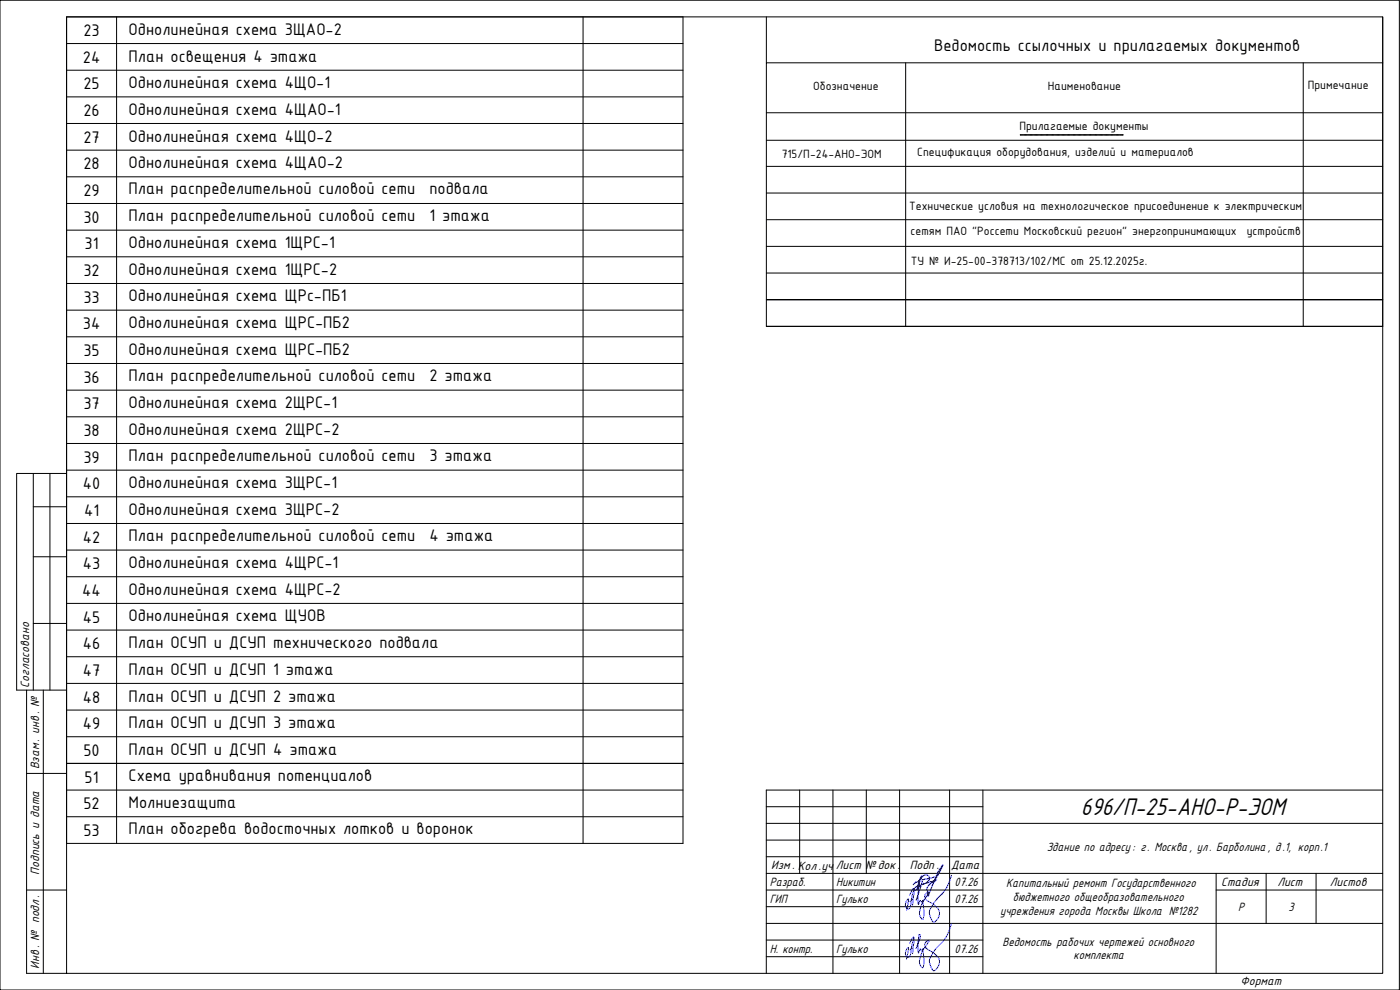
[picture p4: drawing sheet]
<svg xmlns="http://www.w3.org/2000/svg" width="420mm" height="297mm" viewBox="0 0 420 297" stroke-linecap="round" stroke-linejoin="round" font-family="sans-serif">
<defs><g id="words">
<text font-size="8" x="324.4" y="244.5">696/П-25-АНО-Р-ЭОМ</text>
<g font-size="5.4">
<text x="25" y="10.8">23</text>
<text x="38.6" y="10.5">Однолинейная схема 3ЩАО-2</text>
<text x="280.3" y="15.3">Ведомость ссылочных и прилагаемых документов</text>
<text x="24.9" y="18.8">24</text>
<text x="38.6" y="18.5">План освещения 4 этажа</text>
<text x="25" y="26.8">25</text>
<text x="38.6" y="26.5">Однолинейная схема 4ЩО-1</text>
<text x="25" y="34.8">26</text>
<text x="38.6" y="34.5">Однолинейная схема 4ЩАО-1</text>
<text x="25" y="42.8">27</text>
<text x="38.6" y="42.5">Однолинейная схема 4ЩО-2</text>
<text x="25" y="50.8">28</text>
<text x="38.6" y="50.5">Однолинейная схема 4ЩАО-2</text>
<text x="25" y="58.8">29</text>
<text x="38.6" y="58.3">План распределительной силовой сети</text>
<text x="128.9" y="58.3">подвала</text>
<text x="25" y="66.8">30</text>
<text x="38.6" y="66.3">План распределительной силовой сети</text>
<text x="128.9" y="66.3">1 этажа</text>
<text x="25.4" y="74.8">31</text>
<text x="38.6" y="74.5">Однолинейная схема 1ЩРС-1</text>
<text x="25" y="82.8">32</text>
<text x="38.6" y="82.5">Однолинейная схема 1ЩРС-2</text>
<text x="25" y="90.8">33</text>
<text x="38.6" y="90.5">Однолинейная схема ЩРс-ПБ1</text>
<text x="24.9" y="98.8">34</text>
<text x="38.6" y="98.5">Однолинейная схема ЩРС-ПБ2</text>
<text x="25" y="106.8">35</text>
<text x="38.6" y="106.5">Однолинейная схема ЩРС-ПБ2</text>
<text x="25" y="114.8">36</text>
<text x="38.6" y="114.3">План распределительной силовой сети</text>
<text x="128.9" y="114.3">2 этажа</text>
<text x="25" y="122.8">37</text>
<text x="38.6" y="122.5">Однолинейная схема 2ЩРС-1</text>
<text x="25" y="130.8">38</text>
<text x="38.6" y="130.5">Однолинейная схема 2ЩРС-2</text>
<text x="25" y="138.8">39</text>
<text x="38.6" y="138.3">План распределительной силовой сети</text>
<text x="128.9" y="138.3">3 этажа</text>
<text x="24.9" y="146.8">40</text>
<text x="38.6" y="146.5">Однолинейная схема 3ЩРС-1</text>
<text x="25.2" y="154.8">41</text>
<text x="38.6" y="154.5">Однолинейная схема 3ЩРС-2</text>
<text x="24.9" y="162.8">42</text>
<text x="38.6" y="162.3">План распределительной силовой сети</text>
<text x="128.9" y="162.3">4 этажа</text>
<text x="24.9" y="170.8">43</text>
<text x="38.6" y="170.5">Однолинейная схема 4ЩРС-1</text>
<text x="24.7" y="178.8">44</text>
<text x="38.6" y="178.5">Однолинейная схема 4ЩРС-2</text>
<text x="24.9" y="186.8">45</text>
<text x="38.6" y="186.4">Однолинейная схема ЩУОВ</text>
<text x="24.9" y="194.8">46</text>
<text x="38.6" y="194.5">План ОСУП и ДСУП технического подвала</text>
<text x="24.9" y="202.8">47</text>
<text x="38.6" y="202.6">План ОСУП и ДСУП 1 этажа</text>
<text x="24.9" y="210.8">48</text>
<text x="38.6" y="210.5">План ОСУП и ДСУП 2 этажа</text>
<text x="24.9" y="218.8">49</text>
<text x="38.6" y="218.5">План ОСУП и ДСУП 3 этажа</text>
<text x="25" y="226.8">50</text>
<text x="38.6" y="226.5">План ОСУП и ДСУП 4 этажа</text>
<text x="25.4" y="234.8">51</text>
<text x="38.6" y="234.3">Схема уравнивания потенциалов</text>
<text x="25" y="242.8">52</text>
<text x="38.6" y="242.5">Молниезащита</text>
<text x="25" y="250.8">53</text>
<text x="38.6" y="250.3">План обогрева водосточных лотков и воронок</text>
</g>
<g font-size="4">
<text x="8.7" y="206.3" transform="rotate(-90 8.7 206.3)">Согласовано</text>
<text x="11.7" y="230.8" transform="rotate(-90 11.7 230.8)">Взам. инв. №</text>
<text x="314.1" y="255.4">Здание по адресу: г. Москва, ул. Барболина, д.1, корп.1</text>
<text x="11.7" y="262.4" transform="rotate(-90 11.7 262.4)">Подпись и дата</text>
<text x="231.4" y="260.8">Изм. Кол .уч</text>
<text x="250.9" y="260.8">Лист № док.</text>
<text x="273.1" y="260.8">Подп.</text>
<text x="285.5" y="260.6">Дата</text>
<text x="231" y="265.8">Разраб.</text>
<text x="251" y="265.8">Никитин</text>
<text x="286.5" y="265.8">07.26</text>
<text x="302" y="266.3">Капитальный ремонт Государственного</text>
<text x="366.5" y="265.8">Стадия</text>
<text x="383.4" y="265.8">Лист</text>
<text x="399.1" y="265.8">Листов</text>
<text x="231" y="270.8">ГИП</text>
<text x="251" y="270.8">Гулько</text>
<text x="286.5" y="270.8">07.26</text>
<text x="300.2" y="274.6">учреждения города Москвы Школа №1282</text>
<text x="304" y="270.4">бюджетного общеобразовательного</text>
<text x="371.6" y="273.3">Р</text>
<text x="386.7" y="273.3">3</text>
<text x="231" y="285.8">Н. контр.</text>
<text x="251" y="285.8">Гулько</text>
<text x="286.5" y="285.8">07.26</text>
<text x="300.8" y="283.7">Ведомость рабочих чертежей основного</text>
<text x="322.2" y="287.9">комплекта</text>
<text x="11.7" y="290.6" transform="rotate(-90 11.7 290.6)">Инв. № подл.</text>
<text x="372.3" y="295.4">Формат</text>
</g>
<g font-size="3.9">
<text x="244.1" y="27.1">Обозначение</text>
<text x="314.5" y="27.1">Наименование</text>
<text x="392.5" y="26.7">Примечание</text>
<text x="305.9" y="39">Прилагаемые документы</text>
<text x="234.6" y="47.4">715/П-24-АНО-ЭОМ</text>
<text x="275.3" y="46.8">Спецификация оборудования, изделий и материалов</text>
<text x="272.9" y="63">Технические условия на технологическое присоединение к электрическим</text>
<text x="273.3" y="70.4">сетям ПАО &quot;Россети Московский регион&quot; энергопринимающих</text>
<text x="374.2" y="70.4">устройств</text>
<text x="273.3" y="79.4">ТУ № И-25-00-378713/102/МС от 25.12.2025г.</text>
</g>
</g></defs>
<!-- layer: RAMKA -->
<g fill="none" stroke="#000" stroke-width=".3">
<path d="M0 .1h420v296.9h-420zM20 5.1h395v286.9h-395zM10 152h10M10 142.1v65M15 142.1v65M20 142.1h-15v65h3M10 167.1h10M10 187.1h10M13 207.1v84.9M20 207.1h-12v84.9h12M8 232.1h12M240 237.1v25"/>
<path d="M250 237.1v54.9M260 237.1v25M270 237.1v54.9M285 237.1v54.9M295 237.1v54.9M415 237.1h-185v54.9M230 257.1h65M230 252.1h65M230 247h185M230 242h65M8 267h12M230 262.1h185"/>
<path d="M230 277.1h185M230 272h65M230 267h65M365 262.1v29.9M365 267h50M380 262.1v15M395 262.1v15M230 287h65M230 282.1h65"/>
</g>
<path d="M273 268.6l.3-.7a1.33 1.33 0 0 1 .9-1.2l.1 1-.4 3.9M274.1 269.8l-1 .7M274.3 267.2v-.2l-.9 3.5a2.08 2.08 0 0 1-.8 2.2 1.63 1.63 0 0 1-.2-2.8l.2-.2 .1 .4-.6 3.1M285.6 262.6a13.3 13.3 0 0 1-4.5 7.3l-1.6 2.4a2.72 2.72 0 0 0-.2 3l.5 1a.66 .66 0 0 0 .6 .4 .66 .66 0 0 0 .6-.5 2.83 2.83 0 0 0-.6-4.6l-1-.7a2.21 2.21 0 0 1-1.9-2.2l.5-.7 .8-.3a16.2 16.2 0 0 0-2.9 6.2 1.39 1.39 0 0 0 1.1 1.8 15.1 15.1 0 0 0 0-5.5l.1-.1-.6 .5-.3-.4a.65 .65 0 0 0-.4 .9l-.1 .3a12.2 12.2 0 0 1 .3-5.5l.2 .6-1.3 3.6M285.6 277.2a13.3 13.3 0 0 1-4.5 7.2l-1.6 2.4a2.72 2.72 0 0 0-.2 3.1l.5 1a.66 .66 0 0 0 .6 .4 .66 .66 0 0 0 .6-.6 2.83 2.83 0 0 0-.6-4.6l-1-.7a2.21 2.21 0 0 1-1.9-2.1l.5-.8 .8-.3a16.2 16.2 0 0 0-2.9 6.2 1.39 1.39 0 0 0 1.1 1.9 15.1 15.1 0 0 0 0-5.5l.1-.2-.6 .5-.3-.3a.63 .63 0 0 0-.4 .8l-.1 .3a12.2 12.2 0 0 1 .3-5.5l.2 .7-1.3 3.5M273 283.1l.3-.7a1.33 1.33 0 0 1 .9-1.2l.1 1-.4 3.9M274.1 284.3l-1 .7M274.3 281.7v-.1l-.9 3.4a2.08 2.08 0 0 1-.8 2.2 1.54 1.54 0 0 1-.3-2.6l.3-.3-.5 3.4" fill="none" stroke="#00f" stroke-width=".3"/>
<path d="M274.1 265.4l.8-.9 .2 .3 .6-.4 .8-1 .1-.5a6.3 6.3 0 0 0-1.3 3.6 .56 .56 0 0 1-.4 .7 .56 .56 0 0 1-.7-.5 4.6 4.6 0 0 1 3.2-1.5 1.85 1.85 0 0 0 1.5-2.1 1.56 1.56 0 0 0-1.6-.5 1.56 1.56 0 0 0-1.1 1.4l-.7 3 .3-1.3M276.9 264.3l-.7 2.1M277.2 265v.3M280.7 263.1l-4 .9M281.1 264l-1.3 .8a3.4 3.4 0 0 0-1.7 1.9l.4 2.1 2.8-6.6 1.7-2.6-.5 1a8 8 0 0 1-2.6 3.9l-1.2 .2-.5 .3-.2-.1" fill="none" stroke="#00f" stroke-width=".36"/>
<!-- layer: 0 -->
<g fill="none" stroke="#000" stroke-width=".3">
<path d="M20 5.1h185v248h-185zM20 13.1h185M35 5.1v248M175 5.1v248M230 18.8h185v79.1h-185zM230 5.1v13.7M271.8 18.8v79.1M391.1 18.8v79.1M415 5.1v13.7M20 21.1h185M20 29.1h185M20 37h185"/>
<path d="M230 33.8h185M20 45h185M20 53.1h185M20 61.1h185M20 69.1h185M20 77.1h185M20 85.1h185M20 93.1h185M20 101.1h185M20 109.1h185M20 117.1h185M20 125.1h185"/>
<path d="M20 133.1h185M20 141.1h185M20 149.1h185M20 157.1h185M20 165h185M20 173h185M20 181h185M20 189h185M20 197h185M20 205h185M20 213h185M20 221.1h185"/>
<path d="M20 229.1h185M20 237.1h185M20 245.1h185"/>
</g>
<path d="M230 49.9h185M230 57.9h185M230 42.1h185M230 65.9h185M230 73.9h185M230 81.9h185M230 97.9h185M415 89.9h-185h185" fill="none" stroke="#000" stroke-width=".3"/>
<g fill="none" stroke="#000" stroke-width=".3">
<path d="M306.2 40.5h.1M306.3 40.5h.7M307 40.5h.3M307.4 40.5h.3M307.8 40.5h.3M308.1 40.5h.4M308.5 40.5h.3M308.9 40.5h.3M309.2 40.5h.4M309.6 40.5h.3M310 40.5h.7M310.7 40.5h.3"/>
<path d="M311.1 40.5h.3M311.4 40.5h.4M311.8 40.5h.3M312.2 40.5h.3M312.5 40.5h.4M312.9 40.5h.3M313.3 40.5h.3M313.7 40.5h1M314.8 40.5h.3M315.1 40.5h.3M315.5 40.5h.3M315.9 40.5h.3"/>
<path d="M316.2 40.5h.3M316.6 40.5h.3M317 40.5h.3M317.4 40.5h.3M317.7 40.5h1.4M319.2 40.5h.3M319.6 40.5h.3M319.9 40.5h.3M320.3 40.5h.3M320.7 40.5h.3M321 40.5h.4M321.4 40.5h.7"/>
<path d="M322.1 40.5h.7M322.9 40.5h.3M323.2 40.5h.4M323.6 40.5h.3M324 40.5h.3M324.3 40.5h.4M324.7 40.5h.3M325.1 40.5h.3M325.4 40.5h.4M325.8 40.5h.7M326.6 40.5h.6M327.3 40.5h.3"/>
<path d="M327.7 40.5h.3M328 40.5h.3M328.4 40.5h.3M328.8 40.5h.3M329.1 40.5h.3M329.5 40.5h.7M330.2 40.5h.7M331 40.5h.3M331.3 40.5h.4M331.7 40.5h.3M332.1 40.5h.3M332.4 40.5h.4"/>
<path d="M332.8 40.5h.3M333.2 40.5h.3M333.5 40.5h.4M333.9 40.5h1.1M335 40.5h.3M335.4 40.5h.3M335.8 40.5h.3M336.1 40.5h.3M336.5 40.5h.3M336.9 40.5h.3"/>
<circle cx="306.3" cy="40.5" r=".03"/>
<circle cx="306.7" cy="40.5" r=".03"/>
<circle cx="307" cy="40.5" r=".03"/>
<circle cx="307.4" cy="40.5" r=".03"/>
<circle cx="307.8" cy="40.5" r=".03"/>
<circle cx="308.1" cy="40.5" r=".03"/>
<circle cx="308.5" cy="40.5" r=".03"/>
<circle cx="308.9" cy="40.5" r=".03"/>
<circle cx="309.2" cy="40.5" r=".03"/>
<circle cx="309.6" cy="40.5" r=".03"/>
<circle cx="310" cy="40.5" r=".03"/>
<circle cx="310.3" cy="40.5" r=".03"/>
<circle cx="310.7" cy="40.5" r=".03"/>
<circle cx="311.1" cy="40.5" r=".03"/>
<circle cx="311.4" cy="40.5" r=".03"/>
<circle cx="311.8" cy="40.5" r=".03"/>
<circle cx="312.2" cy="40.5" r=".03"/>
<circle cx="312.5" cy="40.5" r=".03"/>
<circle cx="312.9" cy="40.5" r=".03"/>
<circle cx="313.3" cy="40.5" r=".03"/>
<circle cx="313.6" cy="40.5" r=".03"/>
<circle cx="314" cy="40.5" r=".03"/>
<circle cx="314.4" cy="40.5" r=".03"/>
<circle cx="314.8" cy="40.5" r=".03"/>
<circle cx="315.1" cy="40.5" r=".03"/>
<circle cx="315.5" cy="40.5" r=".03"/>
<circle cx="315.9" cy="40.5" r=".03"/>
<circle cx="316.2" cy="40.5" r=".03"/>
<circle cx="316.6" cy="40.5" r=".03"/>
<circle cx="317" cy="40.5" r=".03"/>
<circle cx="317.3" cy="40.5" r=".03"/>
<circle cx="317.7" cy="40.5" r=".03"/>
<circle cx="318.1" cy="40.5" r=".03"/>
<circle cx="318.4" cy="40.5" r=".03"/>
<circle cx="318.8" cy="40.5" r=".03"/>
<circle cx="319.2" cy="40.5" r=".03"/>
<circle cx="319.5" cy="40.5" r=".03"/>
<circle cx="319.9" cy="40.5" r=".03"/>
<circle cx="320.3" cy="40.5" r=".03"/>
<circle cx="320.6" cy="40.5" r=".03"/>
<circle cx="321" cy="40.5" r=".03"/>
<circle cx="321.4" cy="40.5" r=".03"/>
<circle cx="321.7" cy="40.5" r=".03"/>
<circle cx="322.1" cy="40.5" r=".03"/>
<circle cx="322.5" cy="40.5" r=".03"/>
<circle cx="322.8" cy="40.5" r=".03"/>
<circle cx="323.2" cy="40.5" r=".03"/>
<circle cx="323.6" cy="40.5" r=".03"/>
<circle cx="324" cy="40.5" r=".03"/>
<circle cx="324.3" cy="40.5" r=".03"/>
<circle cx="324.7" cy="40.5" r=".03"/>
<circle cx="325.1" cy="40.5" r=".03"/>
<circle cx="325.4" cy="40.5" r=".03"/>
<circle cx="325.8" cy="40.5" r=".03"/>
<circle cx="326.2" cy="40.5" r=".03"/>
<circle cx="326.5" cy="40.5" r=".03"/>
<circle cx="326.9" cy="40.5" r=".03"/>
<circle cx="327.3" cy="40.5" r=".03"/>
<circle cx="327.6" cy="40.5" r=".03"/>
<circle cx="328" cy="40.5" r=".03"/>
<circle cx="328.4" cy="40.5" r=".03"/>
<circle cx="328.8" cy="40.5" r=".03"/>
<circle cx="329.1" cy="40.5" r=".03"/>
<circle cx="329.5" cy="40.5" r=".03"/>
<circle cx="329.9" cy="40.5" r=".03"/>
<circle cx="330.2" cy="40.5" r=".03"/>
<circle cx="330.6" cy="40.5" r=".03"/>
<circle cx="331" cy="40.5" r=".03"/>
<circle cx="331.3" cy="40.5" r=".03"/>
<circle cx="331.7" cy="40.5" r=".03"/>
<circle cx="332.1" cy="40.5" r=".03"/>
<circle cx="332.4" cy="40.5" r=".03"/>
<circle cx="332.8" cy="40.5" r=".03"/>
<circle cx="333.2" cy="40.5" r=".03"/>
<circle cx="333.5" cy="40.5" r=".03"/>
<circle cx="333.9" cy="40.5" r=".03"/>
<circle cx="334.3" cy="40.5" r=".03"/>
<circle cx="334.6" cy="40.5" r=".03"/>
<circle cx="335" cy="40.5" r=".03"/>
<circle cx="335.4" cy="40.5" r=".03"/>
<circle cx="335.7" cy="40.5" r=".03"/>
<circle cx="336.1" cy="40.5" r=".03"/>
<circle cx="336.5" cy="40.5" r=".03"/>
<circle cx="336.9" cy="40.5" r=".03"/>
</g>
<use href="#words"/>
</svg>
